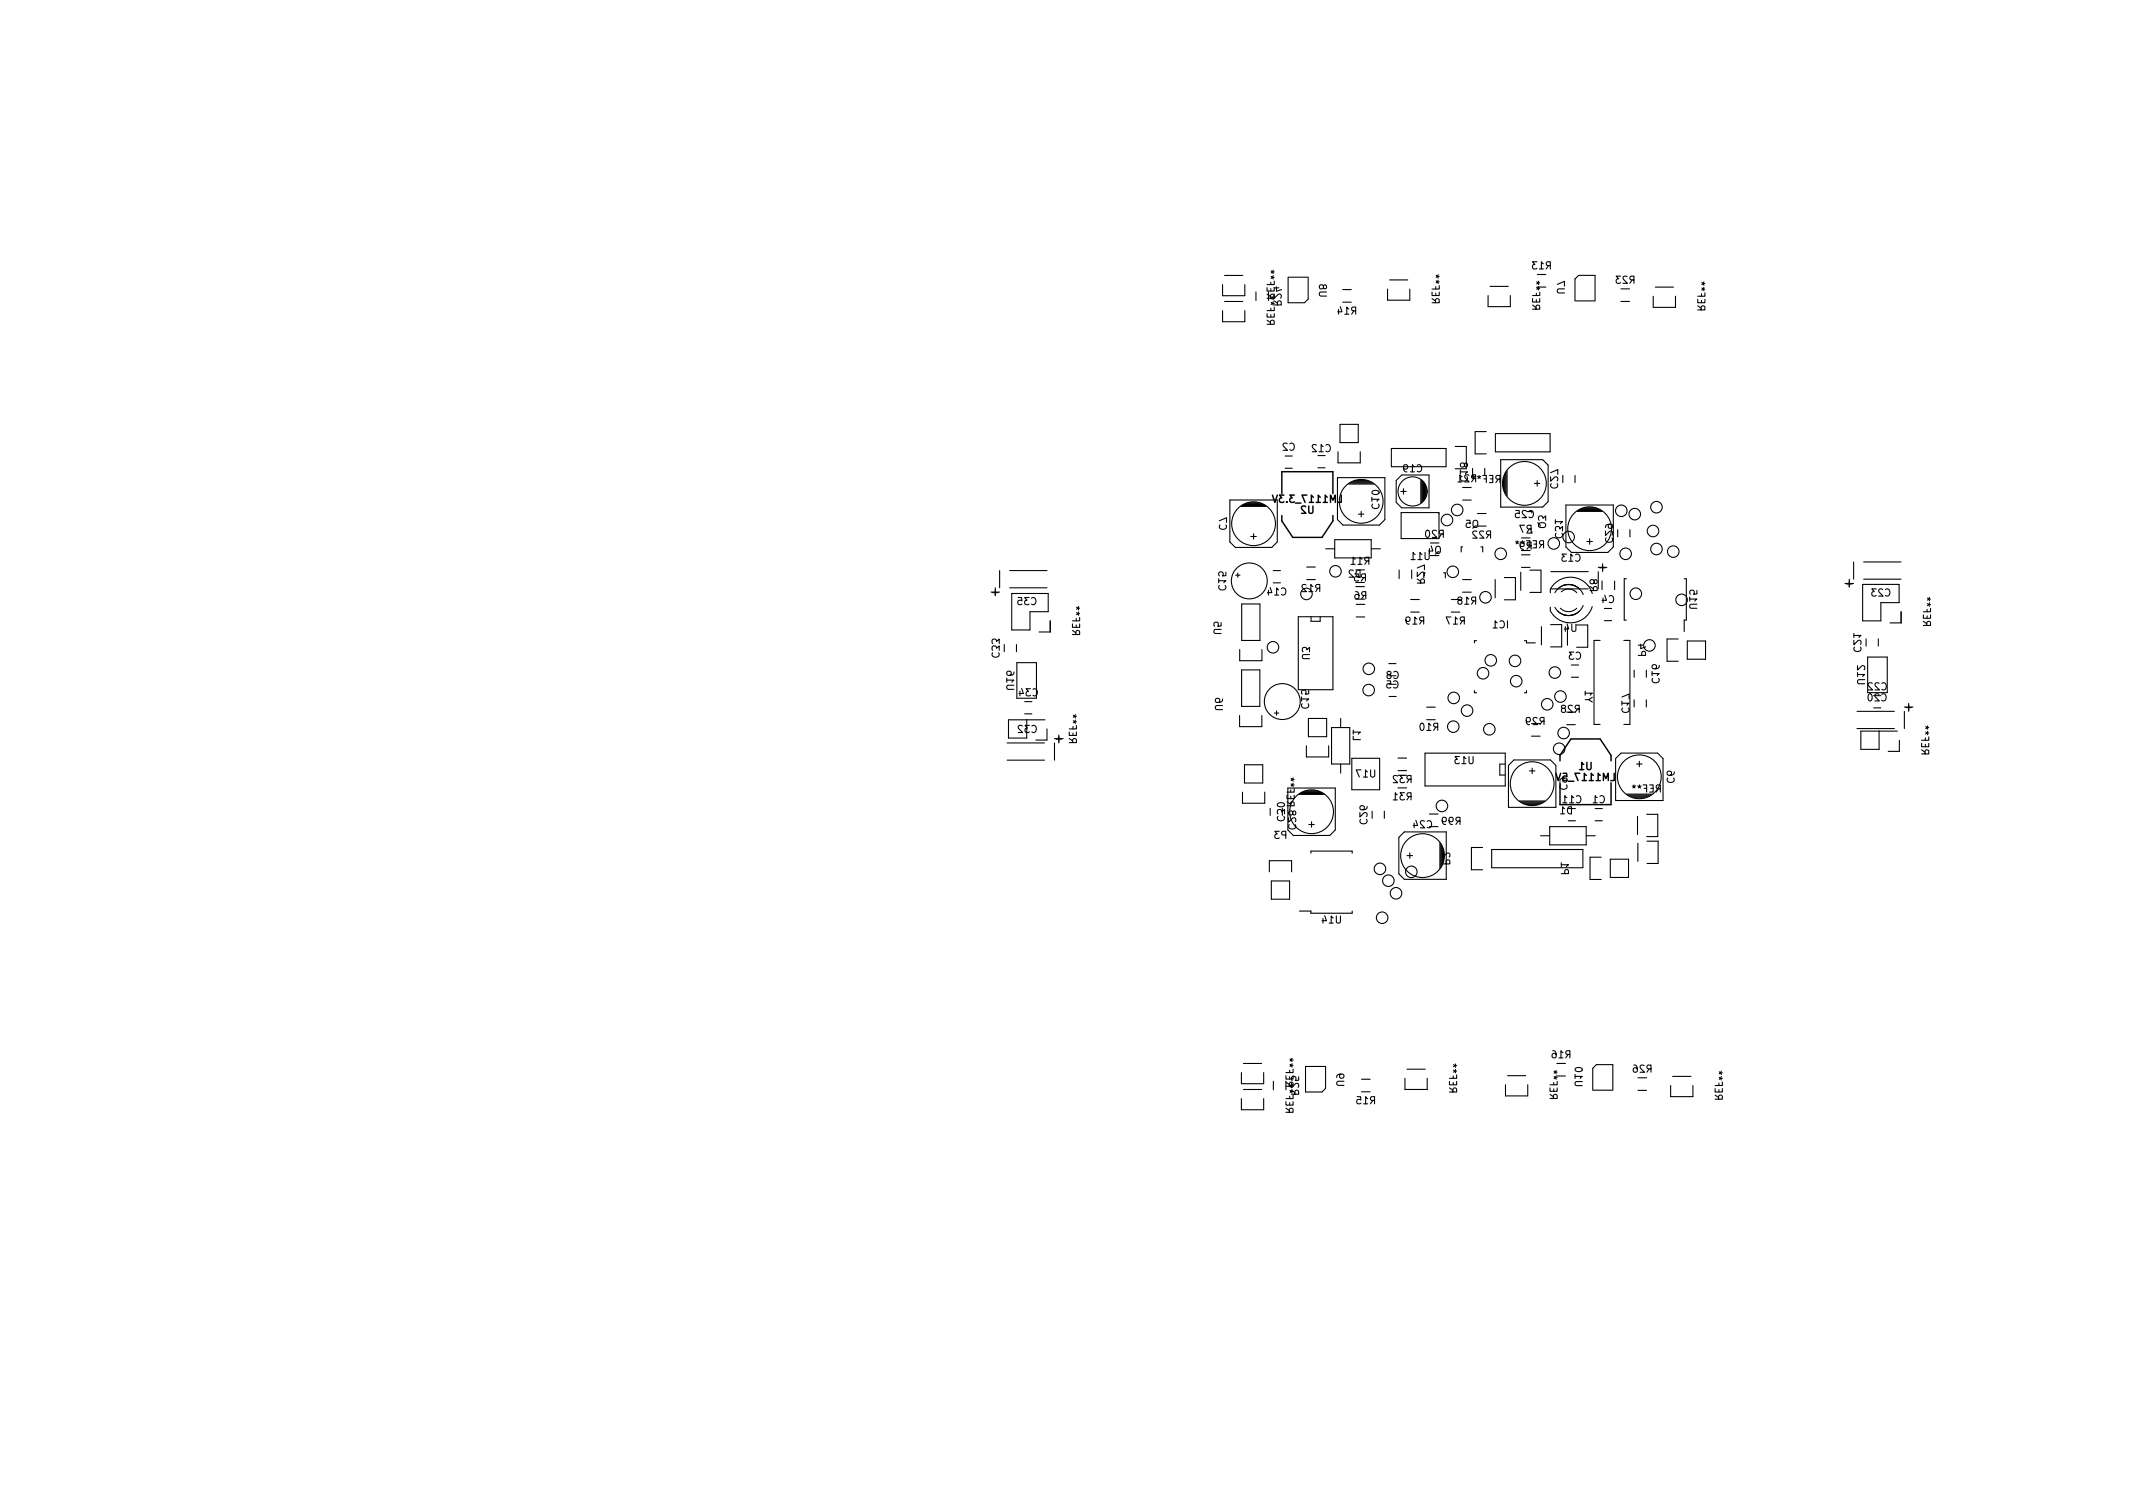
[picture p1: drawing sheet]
<svg xmlns="http://www.w3.org/2000/svg" width="297mm" height="210mm" viewBox="0 0 297 210" stroke-linecap="round" stroke-linejoin="round" font-family="sans-serif">
<defs><g id="words">
<g font-size="1.4">
<text x="177.4" y="42.5" transform="rotate(-90 177.4 42.5)">R24</text>
<text x="203.3" y="67" transform="rotate(-90 203.3 67)">C18</text>
<text x="205.6" y="67.2">R21 REF**</text>
<text x="199.1" y="78">U11</text>
<text x="213.4" y="74.2">R7</text>
<text x="213.4" y="76.5">R9REF**</text>
<text x="213.6" y="72.1">C25</text>
<text x="139" y="82.9">+</text>
<text x="223.6" y="79.5">+</text>
<text x="257.9" y="81.7">+</text>
<text x="230" y="95.1" transform="rotate(-90 230 95.1)">C16</text>
<text x="266.2" y="98.9">+</text>
<text x="147.9" y="103.3">+</text>
<text x="220.2" y="111.8">C11 C1</text>
<text x="179.4" y="115.5" transform="rotate(-90 179.4 115.5)">C28 REF**</text>
<text x="179.8" y="152.4" transform="rotate(-90 179.8 152.4)">R25</text>
</g>
</g></defs>
<g fill="none" stroke="#000" stroke-width=".15">
<path d="M170.3 39.6v1.6h3.1v-1.6M170.5 38.4h2.6M177 39.3v.3M177 38.5l.2 .1-.2 .2M177 37.7l.2 .2-.2 .1M177.2 38.6h.2M177.2 37.9h.2M177.3 38.4l-.1 .2 .1 .3M177.3 37.6l-.1 .3 .1 .2M177.4 39.1v.5h-1M177.8 39.9v.7l.7-.3M179.4 38.6v3.6h2.3l.5-.6v-2.9"/>
<path d="M179.4 38.6h2.8M184.3 39.8l-.2-.1h-.2l-.2 .1 .1 .3 .3 .1 .2-.1 .1-.4h.1l.2 .1v.2l-.1 .2h-.1l-.2-.2M193.5 39h2.5M199.9 39.9v.3M200 39.1l.2 .1-.2 .2M200 38.3l.2 .2-.2 .1M200.2 39.2h.2M200.2 38.5h.2M200.3 39l-.1 .2 .1 .3M200.3 38.2l-.1 .3 .1 .2M200.4 39.8v.4h-1M207.5 39.9h2.5"/>
<path d="M214 39.2l.2 .2-.2 .1M214 36.5h-.6l.3 .3-.2 .1v.5l.1 .1 .4-.1M214.1 40h1.2M214.1 38.2h1.2M214.2 39.4h.2M214.3 39.9l-.1 .2 .1 .3M214.3 39.1l-.1 .3 .1 .2M214.4 37.5h.5M214.9 36.7l-.2-.2v1M215.7 37l-.4 .5M215.9 37l-.5-.1-.1-.1 .1-.3h.5v1M216.9 39.6l1-.4v.6"/>
<path d="M225.7 38.5h-.6l.3 .3-.3 .1v.5l.2 .1 .4-.1M226.6 38.5h-.4l-.2 .2 .6 .8h-.6M227.3 39l-.3 .5M227.5 39l-.4-.1-.1-.1v-.3h.5v1M230.5 40h2.5M237 39.3l.2 .2-.2 .1M237.2 39.5h.2M237.3 39.2l-.1 .3 .1 .2M170.3 43.2v1.6h3.1v-1.6M170.5 42h2.6M174.9 40.6v1.2M176.4 45.2h1v-.6h-.3l-.1 .1-.1 .5"/>
<path d="M176.4 43.7v.5h1v-.5M176.4 44.6l.5 .3M177 42.9v.3M177 43.8v.4M177.4 42.5h1l-.1-.6h-.2l-.2 .1v.5M177.4 40.9v.7l.7-.7 .3 .2-.1 .4M177.4 41.9l.5 .3M177.4 40.1h.7M177.4 42.8v.4h-1M184.7 40.7h-.8l-.2 .1 .1 .3 .1 .1h.8M186.4 43.1v.7M186.6 59.1h2.5v2.5h-2.5z"/>
<path d="M186.6 42.7l.3 .7h-.6M187 40.3h1.2M187 42.1h1.2M187.3 43.8h.5M187.8 43l-.2-.2v1M188.6 43.3l-.4 .5M188.8 43.3l-.5-.1-.1-.1 .1-.3h.5v1M193.2 40.2v1.6h3.1v-1.6M199.4 42.2h1l-.1-.6h-.2l-.2 .1v.5M199.4 40.7v.5h1v-.5M199.4 41.6l.5 .3M199.9 40.8v.4"/>
<path d="M207.2 41.1v1.6h3.1v-1.6M213.4 43.1h1l-.1-.6h-.2l-.2 .1v.5M213.4 41.6v.5h1v-.5M213.4 42.5l.5 .3M213.9 40.8v.3M213.9 41.7v.4M214 40l.2 .1-.2 .2M214.2 40.1h.2M214.4 40.7v.4h-1M217.9 40.2h-.8l-.2 .2v.2l.2 .2h.8M219.3 41.8v-3l.5-.5h2.3v3.6M219.3 41.9h2.8"/>
<path d="M225.7 42h1.2M225.7 40.2h1.2M230.2 41.2v1.6h3.1v-1.6M236.4 43.2h1l-.1-.6h-.2l-.2 .1v.5M236.4 41.7v.5h1v-.5M236.4 42.6l.5 .3M236.9 40.9v.3M236.9 41.8v.4M237 40.1l.2 .1-.2 .2M237.2 40.2h.2M237.3 40l-.1 .2 .1 .3M237.4 40.8v.4h-1"/>
<path d="M139.2 79.4v2.4M140.6 79.4h5.2M169.8 72.5l1-.4v.7M169.9 73.1a.47 .47 0 0 0 .3 .6 .47 .47 0 0 0 .6-.4l-.1-.2M170.7 79.7v.5h-.5l.1-.1v-.4l-.2-.1-.3 .1-.1 .1 .1 .4M171.3 69.6h6.6v5.9l-.8 .7h-5.1l-.7-.7zM172.4 79.8v.6M172.8 70.5h3.5M172.9 70.4h3.3M173.2 70.3h2.8M173.4 70.1h2.3M173.8 70h1.5"/>
<path d="M174.2 74.7h.8M174.6 74.3v.8M177.3 79.5h1M179 63.5h1M179 65.2h1M179.2 61.8l-.3-.1-.2 .3 .6 .7h-.6M179.6 61.8a.47 .47 0 0 1 .7 .3 .47 .47 0 0 1-.5 .6l-.2-.1M182 79h1.2M183.3 62l-.4-.1-.2 .3 .7 .7h-.7M183.5 65.1h1M183.5 63.4h1M183.7 62.9h.6"/>
<path d="M184.3 62.2l-.3-.3v1M184.6 76.4h1.3M184.6 62a.47 .47 0 0 1 .7 .3 .47 .47 0 0 1-.5 .6l-.2-.1M185.9 75.1h5.1v2.6h-5.1zM186.3 66.5h6.6v5.9l-.8 .7h-5.1l-.7-.7zM186.3 62.9v1.5h3.1v-1.5M187.8 67.4h3.5M187.9 67.3h3.3M188.1 78.6h.6M188.2 67.1h2.8M188.4 67h2.3M188.4 79.5l-.3-.1-.2 .3 .6 .7h-.6"/>
<path d="M188.7 79.9h.4l.1 .5-.1-.1h-.4l-.1 .2 .1 .3 .1 .1 .4-.1M188.7 77.9l-.3-.3v1M188.8 66.9h1.5M188.8 79.4h1.2M189 79.4h.4v1a.53 .53 0 0 1-.6-.4 .53 .53 0 0 1 .2-.6zM189.1 78.6h.6M189.2 71.6h.7M189.6 71.2v.8M189.7 77.9l-.3-.3v1M190.4 78.1l-.3 .5M190.6 78.1h-.5v-.2v-.2l.5-.1v1M191 76.4h1.2"/>
<path d="M191 69.5h1l-.2 .3M191 69.2v.6M191.1 68.4a.59 .59 0 0 1 .9 .2 .57 .57 0 0 1-1-.1zM191.1 70.2a.47 .47 0 0 0 .4 .7 .47 .47 0 0 0 .5-.5v-.2M193.8 62.4h7.6v2.6h-7.6zM194.4 66.9l.8-.8h3.8v4.6h-3.8l-.8-.7zM194.8 79.4v1.2M195.1 68.4h.7M195.1 71.4h5.3v3.6h-5.3zM195.4 68v.8M195.5 65.1l.1 .2h.2l.2-.2-.1-.3-.3-.1-.1 .1a.66 .66 0 0 0 .2 .9h.2M196.4 65.7h.6"/>
<path d="M196.5 77.9h.6M196.6 79.4v1.2M197 65l-.3-.3v1M197.1 77.2l-.3-.3v1M197.4 64.8a.47 .47 0 0 1 .6 .3 .47 .47 0 0 1-.4 .6l-.2-.1M197.4 79.7v.6l.7-.6 .3 .2-.1 .3M197.4 79.1l1-.4v.6M197.5 77.9h.5M197.9 66.8v3.3M198 66.9v3.1M198 77.2l-.3-.3v1M198.1 67v2.8"/>
<path d="M198.2 67.2v2.5M198.4 67.3v2.3M198.5 76.9v.8l.1 .2h.2l.2-.2v-.8M198.5 79.8h-.2v.7M198.5 67.5v1.8M198.6 67.8v1.3M198.7 73.9l.1-.1a.53 .53 0 0 1 .3 .5 .53 .53 0 0 1-.3 .5 .67 .67 0 0 1-.1-.9zM198.8 68.3v.3M199.1 76.4v.7M199.2 75.6h1.2M199.3 76l.2 .7h-.6M200 76.2l.2-.1a.34 .34 0 0 1 .4 .3v.3a.33 .33 0 0 1-.3 .4 .33 .33 0 0 1-.4-.4z"/>
<path d="M200 73.9l-.3-.1-.2 .3 .6 .7h-.6M200.8 74.4l-.4 .4M201 74.4l-.5-.1-.1-.1 .1-.3 .5-.1v1M201 79.8h.3v.7M202.6 62.2h1.6v3.1h-1.6M203.4 65.7h1l-.3 .3M203.5 66.4a.47 .47 0 0 0 .3 .6 .47 .47 0 0 0 .6-.4l-.1-.2M203.7 69.6h1.2M203.7 67.9h1.2M203.7 76.2h-.2v.7M203.9 64.7l-.2-.2h-.1l-.2 .2v.2l.3 .1 .2-.1 .1-.4h.2l.1 .1 .1 .2-.1 .2h-.2l-.2-.2M204.2 72.4h.5v.5l-.1-.1-.3 .1-.1 .1v.4h.2h.3"/>
<path d="M204.5 66.2l-.3-.1-.2 .3 .6 .7h-.6M205 66.3l.2 .1 .3-.1M205.1 65.2v1M205.1 66.6l.1-.2 .2 .2M205.2 72.6l.2-.2a.34 .34 0 0 1 .4 .4v.3a.33 .33 0 0 1-.3 .4 .33 .33 0 0 1-.4-.4zM205.3 66.6l-.4 .5M205.5 66.6h-.5l-.1-.2 .1-.2 .5-.1v1M205.6 73.2l-.5 .3M205.7 74l-.4-.1-.2 .3 .6 .7h-.6M205.8 71.5h1.2M205.8 73.3h1.2M206.2 76.2h.3v.7"/>
<path d="M206.6 74l-.4-.1-.2 .3 .7 .7h-.7M206.8 65.2v1M207 60.1h-1.6v3.1h1.6M207.3 74.5l-.3 .4M207.6 74.5l-.5-.1-.1-.1v-.3l.6-.1v1M208.2 60.4h7.7v2.5h-7.7zM209 64h5.8l.8 .8v5l-.8 .8h-5.8zM209.4 66.5v1.6M209.5 66.2v2.3M209.6 65.9v2.8M209.7 65.7v3.3M209.9 65.5v3.6"/>
<path d="M211 75.4l.3 .1 .2-.1M211.1 71.1h.5v.5l-.1-.1h-.4l-.1 .2 .1 .3 .1 .1 .4-.1M211.1 75.7l.2-.2 .1 .2M211.3 75.3v.2M211.7 75.9l.2 .2h.3l.1-.2-.1-.4h-.3l-.2 .1a.66 .66 0 0 0 .3 .9h.2M211.8 79.7v2.5M211.8 75.4l.2 .1 .3-.1M211.9 79h1.2M211.9 76.7h1.2M211.9 74.9h1.2M211.9 77.3h1.2M211.9 75.7l.1-.2 .2 .2"/>
<path d="M212 75.3v.2M212.3 73.1h-.7l.5 1M212.6 71.2l-.4-.1-.2 .3 .6 .7h-.6M212.6 75.3h.4v1M212.6 74.2h.7M212.6 71.2h.7M212.7 75.8h.3M212.9 71.2a.47 .47 0 0 1 .7 .3 .47 .47 0 0 1-.5 .6l-.2-.1M213 73.7l-.4 .4M213 76l-.4 .5M213 79.4h1.6v3.1h-1.6M213.2 73.7l-.5-.1-.1-.1 .1-.3 .5-.1v1"/>
<path d="M213.2 76h-.5l-.1-.2 .1-.2 .5-.1v1M213.7 67.3h.7M214.1 66.9v.8M215.9 66.4v.6l.7-.6 .3 .2-.1 .4M215.9 65.8l1-.4v.7M216 79.6h5.2M216 67.3a.47 .47 0 0 0 .4 .7 .47 .47 0 0 0 .5-.5l-.1-.2M216.6 72.6h1l-.3 .3M216.6 72.4v.5M216.7 74.3a.47 .47 0 0 0 .3 .6 .47 .47 0 0 0 .6-.4l-.1-.2M216.7 73.9l-.1-.4 .2-.2 .3 .1 .1 .2 .4-.3v.6M217.6 66.2v1"/>
<path d="M218.1 76.2v-5.9h6.6v5.9l-.8 .7h-5.1M218.1 77.2h-.6l.3 .3-.2 .1v.5l.1 .1 .4-.1M218.5 78.2h.5M219 77.4l-.2-.2v1M219.3 66.2v1M219.4 77.2a.47 .47 0 0 1 .7 .4 .47 .47 0 0 1-.5 .6l-.2-.1M219.6 71.2h3.5M219.7 71.1h3.3M220 71h2.8M220.2 70.8h2.3M220.6 70.7h1.5M221 75.4h.8"/>
<path d="M221.4 75v.8M222.6 79.6v2.4M222.6 79h1.2M222.8 79.1h.8M223.6 73.9v.7l.7-.7 .3 .2-.1 .4M223.7 74.9a.47 .47 0 0 0 .3 .7 .47 .47 0 0 0 .6-.5l-.1-.2M224.2 73l-.2 .2v.3l.2 .1 .3-.1 .1-.3-.1-.2a.66 .66 0 0 0-.9 .3v.2M225.3 73.8v1M227 73.8v1M258.1 78.2v2.4M259.5 78.2h5.2M138 82.4h1.2"/>
<path d="M138.2 82.5h.8M138.2 90.9a.47 .47 0 0 0 .4 .7 .47 .47 0 0 0 .5-.5v-.2M138.2 90.6l-.1-.5 .2-.2 .4 .1 .1 .3 .3-.4v.7M138.2 89.6l-.1-.4 .2-.2h.4l.1 .3 .3-.3v.6M139.9 89.7v1M140.2 94.7h1l-.3 .3M140.2 94.4v.6M140.6 81.8h5.2M140.9 82.6h5.1v2.6h-2.6v2.5h-2.5zM141.2 95.4h-.8l-.2 .2v.3l.2 .1h.8M141.2 93.6v.2a.67 .67 0 0 1-1 0l.1-.3h.3l.2 .2v.1l-.2 .2M141.6 89.7v1"/>
<path d="M141.6 92.3h2.7v4.9h-2.7zM141.8 83.2h.5v.5l-.1-.1h-.4l-.1 .2 .1 .3 .1 .1 .4-.1M142 96.2v.7M142.3 95.9l.2 .7h-.6M142.7 97.7h1M142.7 99.4h1M143.3 83.2h-.6l.3 .4-.3 .1v.4l.2 .1 .4-.1M143.5 95.9h-.6l.3 .4-.3 .1v.4l.2 .1 .4-.1M143.6 83.3a.47 .47 0 0 1 .7 .3 .47 .47 0 0 1-.5 .6l-.2-.1M143.8 96a.47 .47 0 0 1 .7 .3 .47 .47 0 0 1-.5 .6l-.2-.1M146.3 86.4v1.6h-1.6M149.3 88.4h1v-.6h-.3l-.1 .1-.1 .5"/>
<path d="M149.3 86.9v.5h1v-.5M149.3 87.8l.5 .3M149.5 99.6l.2 .1-.2 .2M149.7 99.7h.2M149.8 99.5l-.1 .2 .1 .3M149.9 86.1v.3M149.9 87v.4M149.9 85.3l.2 .1-.2 .2M149.9 84.5l.2 .2-.2 .1M150.1 85.4h.2M150.1 84.7h.2M150.2 85.2l-.1 .2 .1 .3"/>
<path d="M150.2 84.4l-.1 .3 .1 .2M150.3 86v.4h-1M169.7 80.9h1l-.3 .3M169.7 80.6v.6M169.8 81.5a.47 .47 0 0 0 .3 .7 .47 .47 0 0 0 .6-.5l-.1-.2M170 87.6h-.8l-.2 .2v.2l.2 .2h.8M170 86.7v.5h-.4l.1-.1-.1-.4-.1-.1-.4 .1-.1 .1 .1 .4M170.2 98.2h-.8l-.2 .2 .1 .3 .1 .1h.8M170.2 97.3v.3a.67 .67 0 0 1-1 0l.1-.3 .4-.1 .2 .2-.1 .3-.1 .1M172.1 80.1h.6M172.6 99.6v1.6h3.1v-1.6M172.6 90.4v1.6h3.1v-1.6"/>
<path d="M172.9 93.3h2.5v5.1h-2.5zM172.9 84.1h2.6v5.1h-2.6zM176.6 82.2v.7M176.9 81.8l.2 .7h-.6M177.3 81.2h1M177.5 99.3h.6M177.5 82.9h.6M177.8 99v.6M178.1 82.1l-.3-.2v1M178.5 82a.47 .47 0 0 1 .6 .3 .47 .47 0 0 1-.5 .6l-.1-.1M180.8 85.9h4.8v10.1h-4.8zM181.2 97.3h1l-.2 .3"/>
<path d="M181.2 97v.6M181.3 98a.47 .47 0 0 0 .4 .7 .47 .47 0 0 0 .5-.5v-.2M181.5 90.8l-.1-.5 .2-.2 .3 .1 .1 .3 .4-.4v.7M181.9 81.5l-.4-.1-.2 .3 .6 .7h-.6M182 80.7h1.2M182.2 96.1v.5l-.4 .1 .1-.2-.1-.3-.1-.1h-.4l-.1 .2 .1 .4M182.3 82.4h.5M182.4 91.1h-.8l-.2 .2v.3l.2 .1h.8M182.6 85.9v.6h1.2v-.6M182.8 81.7l-.3-.3v1M183.5 81.9l-.3 .5M183.8 81.9h-.5l-.1-.2 .1-.2 .5-.1v1"/>
<path d="M188.8 82.4h.3a.67 .67 0 0 1 0 1l-.4-.1v-.3l.2-.2h.2l.1 .2M188.8 83.4h1.2M188.8 81.7h1.2M188.8 81.1h1.2M188.9 85.9h1.2M188.9 84.2h1.2M189.9 80.4l-.3 .5M190 82.9l-.4 .5M190.1 80.4h-.4l-.1-.2v-.2l.5-.1v1M190.2 82.9h-.5l-.1-.2 .1-.2 .5-.1v1M193.2 94.8h.4l.1 .5-.2-.1h-.3l-.1 .2 .1 .3 .1 .1 .4-.1M193.3 93.9l-.2 .2 .1 .3 .1 .1 .3-.1 .1-.3-.1-.1-.4-.2-.1-.1 .1-.2h.3l.2 .1v.1l-.2 .2"/>
<path d="M193.4 94.1h1M193.4 92.4h1M193.4 95.3h1M193.4 97h1M194.1 94.9a.47 .47 0 0 1 .6 .3 .47 .47 0 0 1-.4 .6l-.2-.1M194.1 93.6a.47 .47 0 0 1 .7 .3 .47 .47 0 0 1-.5 .6l-.2-.1M195.8 86.3l.2 .2h.2l.2-.2-.1-.3-.3-.1-.2 .1a.66 .66 0 0 0 .3 .9h.2M196.4 83.5h1.2M196.4 85.2h1.2M196.7 86.9h.6M197.3 86.2l-.3-.3v1M197.4 81.2h1l-.1-.5-.3-.1-.1 .1-.1 .5"/>
<path d="M197.4 80.6l.4 .3M198 86.4l-.3 .5M198.3 86.4h-.5l-.1-.2v-.2l.6-.1v1M198.7 98.5h1.2M202.1 85.9h-.7l.4 1M202.1 83.5h1.2M202.1 85.2h1.2M202.4 86.9h.6M203 86.2l-.3-.3v1M203.2 83.6l-.2 .2v.1l.2 .2h.3l.1-.3-.1-.2-.4-.1-.1-.2 .1-.1 .3-.1 .1 .1 .1 .2-.2 .2M203.7 86.4l-.4 .5M203.7 82.5h1.2"/>
<path d="M203.7 80.7h1.2M203.9 86.4h-.5l-.1-.2 .1-.2 .5-.1v1M204 84.1h.5M204.5 83.4l-.2-.3v1M205.3 83.7l-.4 .4M205.3 96.2v.3h.3M205.5 83.7l-.5-.1-.1-.1 .1-.3 .5-.1v1M205.6 89.2h-.3v.3M207.9 87.4h.6M208.2 80.7v2.5M208.5 86.7l-.3-.3v1M208.9 86.5a.47 .47 0 0 1 .6 .4 .47 .47 0 0 1-.4 .5l-.2-.1"/>
<path d="M209.5 80.4h1.5v3.1h-1.5M209.9 86.4v1M212.3 89.2h.3v.3h1.2M212.6 96.2v.3h-.3M214.1 100l-.4-.1-.2 .3 .6 .7h-.6M214.7 87.3v2.5M215.9 82.5a1.52 1.52 0 0 1 .7-1.3 3.2 3.2 0 0 1 5.1 1.4M215.9 87h1.6v3.1h-1.6M216 82h5.2M216.5 84.6a2.16 2.16 0 0 0 3 .9M216.9 82a2.15 2.15 0 0 1 3.1 0M216.9 85.1a2.16 2.16 0 0 0 3.1 0"/>
<path d="M217.3 84.7a1.62 1.62 0 0 0 2.3 0M217.4 82.4a1.53 1.53 0 0 1 2.2 .1M217.6 98.6l-.2 .2v.2l.2 .2h.3l.1-.4-.1-.1-.4-.2-.1-.1 .1-.2h.3l.2 .1v.1l-.2 .2M217.7 81.5a2.17 2.17 0 0 1 2.8 1.3M218 87.3v.6M218.2 99.2h1.2M218.2 86.9l.3 .7h-.7M218.3 87.3v2.5M218.8 92.6h1M218.8 94.3h1M218.9 86.9v.8l.2 .2h.2l.2-.2v-.8M219 98.3l-.4-.1-.2 .3 .6 .7h-.6"/>
<path d="M219.2 90.8h-.7l.4 .4-.3 .1v.4l.1 .1 .5-.1M219.5 81.6a2.16 2.16 0 0 0-3 .9M219.5 90.9a.47 .47 0 0 1 .7 .3 .47 .47 0 0 1-.5 .6l-.2-.1M219.6 87h1.5v3.1h-1.5M219.7 98.7l-.4 .5M219.9 98.7h-.5l-.1-.2 .1-.2 .5-.1v1M220.5 84.3a2.17 2.17 0 0 1-2.8 1.3M220.7 96.5h1l-.2 .3M220.7 97.4h.5M220.7 96.2v.6M221.4 82.2h1l-.1-.5h-.2l-.2 .1v.4M221.4 81.7l.5 .3"/>
<path d="M221.7 84.5a3.2 3.2 0 0 1-2.7 2.2 3.2 3.2 0 0 1-3.1-1.6v-.6M221.7 97.1l-.5 .3 .5 .4M222 80.9l-.2-.2h-.2l-.2 .2 .1 .3 .3 .1 .1-.1 .2-.4 .1-.1 .2 .1v.3l-.1 .1-.1 .1-.2-.2M222.8 89.2h-.8v11.7h.8M223.1 80.9v1.2M223.2 83.3v.6M223.4 84.7h1M223.4 86.4h1M223.5 82.9l.2 .7h-.6M224.1 83a.47 .47 0 0 1 .7 .4 .47 .47 0 0 1-.5 .5l-.2-.1M224.8 80.9v1.2M225.9 97.9h1l-.3 .3"/>
<path d="M225.9 97.1l1-.5v.7M225.9 97.6v.6M226 98.6a.47 .47 0 0 0 .3 .6 .47 .47 0 0 0 .6-.4l-.1-.2M226.1 89.2h.9v11.7h-.9M226.5 80.6h-.3v5.7h.3M227.6 93.3v1M227.6 97.4v1M228.1 91.3h1v-.6h-.3l-.1 .1-.1 .5M228.1 89.8h.7M228.5 89.7v.6l.7-.2M229.3 97.4v1M230.1 93.8h1l-.3 .3"/>
<path d="M230.2 94.5a.47 .47 0 0 0 .3 .6 .47 .47 0 0 0 .6-.5l-.1-.1M231.1 92.6l-.1 .3a.67 .67 0 0 1-.9 0l.1-.3h.3l.2 .1v.2l-.2 .2M233.7 89h-1.5v3.1h1.5M234.5 80.6h.3v5.7h-.3v1.6M235 89.3h2.5v2.5h-2.5zM235.3 83.4h1l-.3 .3M235.3 83.1v.6M236.3 84.1h-.8l-.2 .2v.2l.2 .2h.8M236.3 82.2v.5h-.5l.1-.1v-.3l-.2-.1h-.3l-.1 .2 .1 .3M256.9 81.2h1.2M257.1 81.3h.8M258.2 89.2v.6l.7-.6 .3 .1-.1 .4"/>
<path d="M258.2 88.5h1l-.3 .3M258.2 88.2v.6M258.3 90.1a.47 .47 0 0 0 .3 .7 .47 .47 0 0 0 .6-.5l-.1-.2M258.6 99h5.2M258.7 93.9h1l-.3 .3M258.7 92.7v.6l.7-.6 .3 .2-.1 .4M258.7 93.6v.6M259.4 81.4h5.1v2.5h-2.6v2.6h-2.5zM259.5 80.6h5.2M259.7 94.6h-.8l-.2 .2v.2l.2 .2h.8M259.9 89v1M260.1 91.5h2.7v4.9h-2.7z"/>
<path d="M260.2 96.7l.2-.1a.53 .53 0 0 1 .3 .5 .53 .53 0 0 1-.3 .5l-.2-.1-.1-.3zM260.7 95.2l-.4-.1-.1 .3 .6 .7h-.6M260.9 96.9h1M260.9 98.6h1M261.3 82h-.6l.3 .4-.3 .1v.4l.2 .1 .4-.1M261.6 89v1M261.7 96.7l-.4-.1-.2 .3 .6 .7h-.6M261.7 95.2l-.4-.1-.2 .3 .6 .7h-.6M262 96.7a.47 .47 0 0 1 .7 .3 .47 .47 0 0 1-.5 .6l-.2-.1M262.1 95.2a.47 .47 0 0 1 .6 .3 .47 .47 0 0 1-.4 .6l-.2-.1M262.2 82.1l-.4-.1-.2 .3 .6 .7h-.6M262.6 82.1a.47 .47 0 0 1 .6 .3 .47 .47 0 0 1-.4 .6l-.2-.1"/>
<path d="M264.7 85.2v1.5h-1.5M265.2 99v2.4M265.2 98.5h1.2M265.4 98.5h.8M267.8 87.1h1l-.1-.5-.2-.1-.1 .1-.1 .5M267.8 85.6v.5h1v-.5M267.8 86.5l.5 .3M268.4 84.8v.4M268.4 85.8v.3M268.4 84l.2 .2-.2 .1M268.4 83.3l.2 .1-.2 .2M268.6 83.4h.2"/>
<path d="M268.6 84.2h.2M268.7 83.9l-.1 .3 .1 .2M268.7 83.2l-.1 .2 .1 .3M268.8 84.7v.5h-1M140.3 105.8h5.2M140.3 103.4h5.2M142.4 101.1l-.4-.1-.2 .3 .6 .7h-.6M143 100.2v2.6h-2.6v-2.6h5.1M143.4 101h-.7l.4 .4-.3 .1v.4l.1 .1 .5-.1M143.7 101.1a.47 .47 0 0 1 .7 .3 .47 .47 0 0 1-.5 .6l-.2-.1M145.8 101.5v1.5h-1.5M146.8 103.4v2.4"/>
<path d="M146.9 102.9h1.2M147.1 102.9h.7M148.9 103.4h1l-.1-.5-.2-.1-.2 .1v.5M148.9 101.9v.5h1v-.5M148.9 102.8l.5 .4M149.4 101.2v.3M149.4 102.1v.3M149.5 100.4l.2 .1-.2 .1M149.7 100.5h.2M149.8 100.3l-.1 .2 .1 .2M149.9 101v.5h-1M173 110.3v1.5h3.1v-1.5"/>
<path d="M173.3 106.5h2.5v2.5h-2.5zM176.9 112.5v1M178.1 115.8h-.6l.4 .3-.3 .1v.5l.1 .1 .4-.1M179.1 116.3l-.5-.1-.1-.1v-.3h.6v1M179.2 112.2h1l-.1-.5-.2-.1-.2 .1v.5M179.2 110.7v.5h1v-.5M179.3 109.7h6.6v5.9l-.7 .7h-5.1l-.8-.7zM179.4 113.9v.6l.8-.6 .2 .2v.3M179.5 114.8a.47 .47 0 0 0 .4 .7 .47 .47 0 0 0 .5-.5v-.2M179.8 109.2l.2 .1-.2 .1M179.8 108.4l.2 .1-.2 .2M180 109.3h.2"/>
<path d="M180 108.5h.2M180 113.1l-.2-.2h-.2l-.2 .2 .1 .3 .3 .1 .2-.1 .1-.4 .2-.1 .1 .1v.3v.1l-.2 .1-.2-.2M180.1 109.1l-.1 .2 .1 .2M180.1 108.3l-.1 .2 .1 .3M180.2 109.8v.5h-1M180.9 110.6h3.5M181 110.5h3.3M181.2 110.4h2.8M181.5 110.2h2.3M181.9 110.1h1.5M181.9 103.8v1.6h3.1v-1.6M182.2 100h2.5v2.6h-2.5z"/>
<path d="M182.3 114.8h.7M182.6 118.8v-.3h5.7v.3M182.6 114.4v.8M185.4 101.3h2.6v5.1h-2.6zM186.7 100v1.3M186.7 106.4v1.3M188.3 105.6h3.8v4.4h-3.8zM188.4 102.5v.5h1M188.4 101.9h1l-.2 .3M188.4 101.7v.5M189.4 113.1v.7l.7-.7 .3 .2-.1 .4M189.5 114.1a.47 .47 0 0 0 .3 .7 .47 .47 0 0 0 .6-.5l-.1-.2"/>
<path d="M189.5 107.2h-.6l.4 1M189.9 108.2h.5M190.4 112.3l-.1 .3a.67 .67 0 0 1-.9 0l.1-.4h.3l.2 .2-.1 .3-.1 .1M190.4 107.5l-.2-.3v1M190.9 107.2v.8l.2 .2h.2l.1-.2v-.8M191.1 112.9v1M192.8 112.9v1M194 111.4h.6M194.6 110.7l-.3-.3v1M194.6 108.1l-.4-.1-.2 .3 .6 .7h-.6M194.7 108h1.2M194.7 109.7h1.2"/>
<path d="M194.7 105.6h1.2M194.7 107.3h1.2M194.8 116.6l.8-.8h5.8v6.6h-5.8l-.8-.7zM195.6 110.4h-.6l.3 .4-.3 .1v.4l.2 .1 .4-.1M195.6 108h-.6l.3 .4-.3 .1v.4l.2 .1 .4-.1M195.9 119.1h.8M196.3 110.9l-.4 .5M196.3 108.5l-.4 .5M196.3 118.8v.7M196.5 110.9h-.5l-.1-.2 .1-.2 .5-.1v1M196.5 108.5h-.5l-.1-.2 .1-.2 .5-.1v1M196.9 114.6v.7"/>
<path d="M197.2 114.2l.2 .7h-.6M197.9 100.7h.1a.53 .53 0 0 1 .3 .5 .53 .53 0 0 1-.3 .5 .66 .66 0 0 1-.1-1zM198.4 114.4l-.4-.1-.2 .3 .6 .7h-.6M198.4 104.9h11.2v4.5h-11.2zM198.7 100.2h1.2M198.7 101.7h.6M198.7 114.4a.47 .47 0 0 1 .7 .3 .47 .47 0 0 1-.5 .6l-.2-.1M199.1 115.1h1.2M199.1 113.3h1.2M199.3 101l-.3-.3v1M200 101.2l-.4 .5M200.2 101.2h-.5l-.1-.2 .1-.2 .5-.1v1"/>
<path d="M200.5 117.4v3.5M200.6 117.5v3.3M200.8 117.7v2.8M200.8 114.2l.2 .2h.2l.2-.2-.1-.4h-.3l-.1 .1a.66 .66 0 0 0 .2 .9h.2M200.9 118v2.3M200.9 118.8v.6l.7-.6 .3 .2-.1 .3M201 118.4v1.5M201.8 114.2l.2 .2h.2l.2-.2-.1-.4h-.3l-.2 .1a.66 .66 0 0 0 .3 .9h.2M203.1 114.3l-.4 .5M203.2 105.3h-.6l.4 .4-.3 .1v.4l.1 .1 .4-.1M203.3 114.3h-.5l-.1-.2 .1-.2 .5-.1v1M203.6 106.3h.5"/>
<path d="M204.1 105.6l-.2-.3v1M204.6 105.3v.8l.2 .2h.2l.1-.2v-.8M206.5 118h-1.6v3.1h1.6M207.7 118.3h12.7v2.5h-12.7zM209.6 106.4h-.7v1.5h.7M210.1 106.6l.7-.8h5.1l.8 .8v5.8h-6.6zM211.6 111.5h3.5M211.7 111.7h3.3M212 111.8h2.8M212.2 111.9h2.3M212.5 100.3l.2 .2h.3l.1-.2-.1-.4h-.3l-.1 .1a.66 .66 0 0 0 .2 .9h.2M212.6 112h1.5"/>
<path d="M213 107.3h.7M213.3 102.5h1.2M213.3 100.8h1.2M213.4 107v.7M214.5 116.4h1.3M214.8 100.4l-.4 .5M215 100.4h-.5l-.1-.2 .1-.2 .5-.1v1M215.8 115.1h5.1v2.5h-5.1zM217.3 113.3h.6M217.3 109.3a.47 .47 0 0 0 .4 .6 .47 .47 0 0 0 .5-.4l-.1-.2M217.6 111.8h.6M217.8 108.3l-.2 .2 .1 .3 .1 .1 .4-.1v-.3l-.1-.1a.66 .66 0 0 0-.9 .2v.2"/>
<path d="M217.9 112.6l-.3-.3v1M218.2 100.9h1.2M218.2 111.1l-.3-.3v1M218.4 112.5l.4-.2v1a.52 .52 0 0 1-.5-.2 .52 .52 0 0 1 .1-.6zM218.4 112.6h1M218.4 114.3h1M218.6 111.8h.6M219.2 111.1l-.3-.3v1M219.5 110.9a.47 .47 0 0 1 .7 .3 .47 .47 0 0 1-.5 .6l-.2-.1M220.9 116.4h1.3M222.1 112.6h1M222.1 114.3h1"/>
<path d="M223 119.4h-1.6v3.1h1.6M224.2 119.6h2.6v2.6h-2.6zM225 105.6l.8-.7h5l.8 .7v5.9h-6.6zM226.5 110.6h3.6M226.6 110.7h3.3M226.9 110.8h2.8M227.1 111h2.3M227.3 109.4l.2 .1 .3-.1M227.4 109.7l.1-.2 .2 .2M227.5 111.1h1.6M227.5 109.3v.2M227.9 106.4h.8"/>
<path d="M228 113.7v2.5M228.1 109.4l.2 .1 .2-.1M228.1 117.4v2.5M228.2 109.7l.1-.2 .2 .2M228.3 106v.8M228.3 109.3v.2M228.8 109.3h.5v1M229 109.8h.3M229.3 113.4h1.6v3.1h-1.6M229.4 117.1h1.5v3.1h-1.5M229.7 109.3h.5v1h-.5M229.9 109.8h.3"/>
<path d="M231 109.8l-.4 .5M231.2 109.8h-.5l-.1-.2 .1-.2 .5-.1v1M232.3 108.3a.47 .47 0 0 0 .3 .7 .47 .47 0 0 0 .6-.5l-.1-.2M233.2 107.5l-.1 .3a.67 .67 0 0 1-.9 0l.1-.4h.3l.2 .2-.1 .3-.1 .1M258.6 101.4h5.2M261.7 101.8v2.5h-2.6v-2.5h5.1M264.5 103.1v1.5h-1.5M267.6 105h1l-.1-.5-.2-.1-.2 .1v.5M267.6 103.5v.5h1v-.5M267.6 104.4l.5 .3M268.1 102.7v.4M268.1 103.6v.4"/>
<path d="M268.2 101.9l.2 .2-.2 .1M268.2 101.2l.2 .1-.2 .2M268.4 101.3h.2M268.4 102.1h.2M268.5 101.8l-.1 .3 .1 .2M268.5 101.1l-.1 .2 .1 .2M268.6 102.6v.5h-1M176.8 121.4v-1.6h3.1v1.6M177 122.7h2.6v2.5h-2.6zM181 126.9h1.6v.3h5.7v-.3M184.2 127.9v.6M184.5 127.5l.2 .7h-.6"/>
<path d="M185.1 128.5h.6M185.7 127.8l-.3-.3v1M186.1 127.5v.8l.2 .2h.3l.1-.2v-.8M200.9 120.3h1l-.1-.5-.2-.1-.2 .1v.5M217.4 121.6h1l-.1-.5h-.2l-.2 .1v.4M217.4 120.4h1l-.3 .3M217.4 120.1v.6M172.9 149.3v1.6h3.1v-1.6M172.9 153v1.5h3.1v-1.5M173.2 151.7h2.5M173.2 148.1h2.5M177.3 150.5v1.2"/>
<path d="M179.1 154.9h1l-.1-.5-.3-.1-.1 .1v.5M179.1 153.4v.5h1v-.5M179.1 154.3l.5 .3M179.6 149v.3M179.6 152.6v.4M179.6 153.5v.4M179.6 148.2l.2 .1-.2 .2M179.6 147.4l.2 .2-.2 .1M179.8 148.3h.3M179.8 147.6h.3M179.8 152.4h1v-.6h-.3l-.1 .1-.1 .5M179.8 150.8v.7l.8-.7 .2 .2v.4"/>
<path d="M179.8 151.8l.5 .3M179.9 148.1l-.1 .2 .1 .3M179.9 147.3l-.1 .3 .1 .2M180.1 152.5v.5h-1M180.1 148.9v.4h-1M180.8 149.9v.5l-.4 .1 .1-.2-.1-.3-.1-.1h-.4l-.1 .2 .1 .4M181.8 148.5v3.6h2.3l.5-.6v-2.9M181.8 148.5h2.8M186.7 149.6l-.2 .1 .1 .3 .1 .1 .4-.1 .1-.3-.1-.1a.66 .66 0 0 0-.9 .2v.2M187.2 150.6h-.9l-.1 .1v.3l.1 .1h.9M189 152.7h.5v.5l-.1-.1h-.4l-.1 .2 .1 .3 .1 .1 .4-.1M189.6 150.3h1.2"/>
<path d="M189.6 152h1.2M189.9 153.7h.6M190.5 153l-.3-.3v1M191.2 153.2l-.4 .5M191.4 153.2h-.5l-.1-.2 .1-.2 .5-.1v1M195.7 150.1v1.6h3.1v-1.6M195.9 148.9h2.6M201.8 152.1h1v-.6h-.3l-.1 .1-.1 .5M201.8 150.6v.5h1v-.5M201.8 151.5l.5 .3M202.4 149.8v.3M202.4 150.7v.4"/>
<path d="M202.4 149l.2 .1-.2 .2M202.4 148.2l.2 .2-.2 .1M202.6 149.1h.2M202.6 148.4h.2M202.7 148.9l-.1 .2 .1 .3M202.7 148.1l-.1 .3 .1 .2M202.8 149.7v.4h-1M209.7 151v1.6h3.1v-1.6M209.9 149.8h2.6M215.8 153h1v-.6h-.3l-.1 .1-.1 .5M215.8 151.5v.5h1v-.5M215.8 152.4l.5 .3"/>
<path d="M216.2 146.3h.3a.67 .67 0 0 1 0 1l-.3-.1-.1-.3 .2-.2h.2l.2 .2M216.4 150.7v.3M216.4 151.6v.4M216.4 149.9l.2 .1-.2 .2M216.4 149.1l.2 .2-.2 .1M216.6 150h.2M216.6 149.3h.2M216.7 149.8l-.1 .2 .1 .3M216.7 149l-.1 .3 .1 .2M216.8 149.8h1.2M216.8 148.1h1.2M216.8 150.6v.4h-1"/>
<path d="M217.1 147.3h.6M217.7 146.6l-.3-.3v1M218.4 146.8l-.4 .5M218.6 146.8h-.5l-.1-.2 .1-.2 .5-.1v1M219.3 149.9h1l-.2 .3M219.3 149.6v.6M219.4 148.7a.54 .54 0 0 1 .9 .3 .57 .57 0 0 1-1-.1zM220.3 150.6h-.8l-.2 .2v.2l.2 .2h.8M221.8 148.8l.5-.6h2.3v3.6M221.8 151.8h2.8M221.8 148.7v3M227.5 148.3h.3a.67 .67 0 0 1 0 1l-.3-.1-.1-.3 .2-.2h.2l.2 .2"/>
<path d="M228.1 151.8h1.2M228.1 150.1h1.2M229 148.4l-.4-.1-.2 .3 .6 .7h-.6M229.7 148.8l-.4 .5M229.9 148.8h-.5l-.1-.2 .1-.2 .5-.1v1M232.7 151.1v1.6h3.1v-1.6M232.9 149.9h2.6M238.8 153.1h1v-.6h-.3l-.1 .1-.1 .5M238.8 151.6v.5h1v-.5M238.8 152.5l.5 .3M239.4 150.8v.3M239.4 151.7v.4"/>
<path d="M239.4 150l.2 .1-.2 .2M239.4 149.2l.2 .2-.2 .1M239.6 150.1h.2M239.6 149.4h.2M239.7 149.9l-.1 .2 .1 .3M239.7 149.1l-.1 .3 .1 .2M239.8 150.7v.4h-1"/>
<circle cx="174.6" cy="72.9" r="3"/>
<circle cx="186" cy="79.5" r=".8"/>
<circle cx="189.6" cy="69.8" r="3"/>
<circle cx="196.7" cy="68.4" r="2.03"/>
<circle cx="201.5" cy="72.4" r=".8"/>
<circle cx="202.3" cy="79.6" r=".8"/>
<circle cx="202.9" cy="71" r=".8"/>
<circle cx="209" cy="77.1" r=".8"/>
<circle cx="212.3" cy="67.3" r="3"/>
<circle cx="218.4" cy="74.8" r=".8"/>
<circle cx="221.4" cy="73.6" r="3"/>
<circle cx="225.8" cy="71.1" r=".8"/>
<circle cx="226.4" cy="77.1" r=".8"/>
<circle cx="227.7" cy="71.6" r=".8"/>
<circle cx="230.2" cy="73.9" r=".8"/>
<circle cx="230.7" cy="70.6" r=".8"/>
<circle cx="230.7" cy="76.4" r=".8"/>
<circle cx="233" cy="76.8" r=".8"/>
<circle cx="174" cy="80.9" r="2.5"/>
<circle cx="177.3" cy="90.1" r=".8"/>
<circle cx="178.6" cy="97.7" r="2.5"/>
<circle cx="181.9" cy="82.7" r=".8"/>
<circle cx="190.6" cy="96.1" r=".8"/>
<circle cx="190.6" cy="93.1" r=".8"/>
<circle cx="202.4" cy="97.2" r=".8"/>
<circle cx="204.3" cy="98.9" r=".8"/>
<circle cx="206.5" cy="93.7" r=".8"/>
<circle cx="206.9" cy="83.2" r=".8"/>
<circle cx="207.6" cy="91.9" r=".8"/>
<circle cx="211" cy="92" r=".8"/>
<circle cx="211.1" cy="94.8" r=".8"/>
<circle cx="215.5" cy="98.1" r=".8"/>
<circle cx="216.5" cy="93.6" r=".8"/>
<circle cx="217.3" cy="97" r=".8"/>
<circle cx="227.8" cy="82.7" r=".8"/>
<circle cx="229.7" cy="89.9" r=".8"/>
<circle cx="234.2" cy="83.5" r=".8"/>
<circle cx="182.6" cy="113" r="3"/>
<circle cx="198.1" cy="119.1" r="3"/>
<circle cx="200.8" cy="112.2" r=".8"/>
<circle cx="202.4" cy="101.2" r=".8"/>
<circle cx="207.4" cy="101.5" r=".8"/>
<circle cx="213.4" cy="109.1" r="3"/>
<circle cx="217.1" cy="104.3" r=".8"/>
<circle cx="217.7" cy="102.1" r=".8"/>
<circle cx="228.3" cy="108.2" r="3"/>
<circle cx="192.2" cy="121" r=".8"/>
<circle cx="192.5" cy="127.8" r=".8"/>
<circle cx="193.3" cy="122.6" r=".8"/>
<circle cx="194.4" cy="124.4" r=".8"/>
<circle cx="196.5" cy="121.4" r=".8"/>
</g>
<g fill="none" stroke="#000" stroke-width=".2">
<path d="M177.2 68.9l.3 1.1 .4-1.1M178.5 68.7v-3h7.1v3M178.5 71.8v.7l1.5 2.3h4.1l1.5-2.3v-.7M178.8 68.9h-.6l.3 .4-.3 .1v.5l.2 .1 .4-.1M179.2 69.9v.1M180.2 68.9h-.6l.4 .4-.3 .1v.5l.1 .1 .4-.1M180.4 70.1h.8M181.8 70.6l-.4-.1-.2 .3 .7 .7h-.7M182 68.9h-.7l.4 1.1M182.3 70.5v.8l.1 .2 .3-.1 .1-.1v-.8M182.3 70h.6M182.9 69.2l-.3-.3v1.1"/>
<path d="M183.3 70h.6M183.9 69.2l-.3-.3v1.1M184.3 70h.5M184.8 69.2l-.2-.3v1.1M185.3 70v-1.1l.3 .8 .4-.8v1.1M186.8 68.9v1.1h-.5M216.7 107.7l.3 1 .3-1M217.2 105.9v-.7l1.6-2.3h4l1.6 2.3v.7M217.2 109v3h7.2v-3M217.7 107.7h.5v.5l-.1-.1h-.4l-.1 .2 .1 .3 .1 .1 .4-.1M218.4 108.8h.8M220 107.2h.6"/>
<path d="M220 107.7h-.7l.5 1M220.3 108.7h.6M220.6 106.4l-.3-.3v1.1M220.9 108l-.3-.3v1M221 106.1v.9l.2 .2 .3-.1 .1-.1v-.9M221.3 108.7h.6M221.9 108l-.3-.3v1M222.3 108.7h.6M222.9 108l-.3-.3v1M223.3 108.7v-1l.3 .7 .4-.7v1M224.8 107.7v1h-.5"/>
</g>
<use href="#words"/>
</svg>
